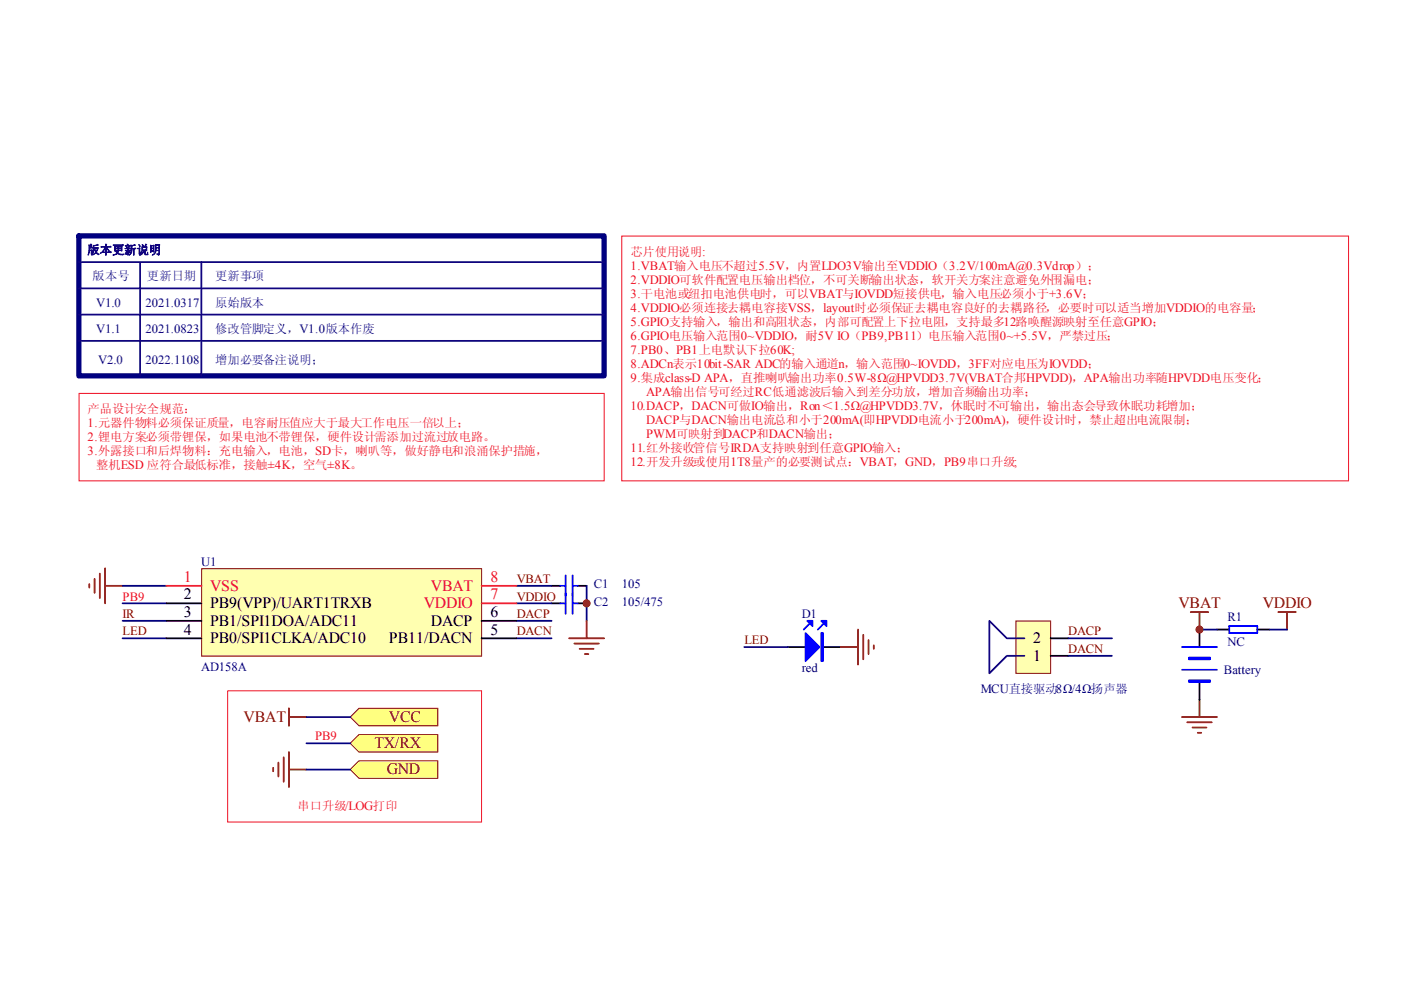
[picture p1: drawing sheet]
<svg xmlns="http://www.w3.org/2000/svg" width="297mm" height="210mm" viewBox="0 0 297 210" stroke-linecap="round" stroke-linejoin="round" font-family="sans-serif">
<defs><g id="words">
<g font-size="3.3" fill="#ee0e22">
<text x="38.9" y="123.4">1</text>
<text x="44.5" y="125.2">VSS</text>
<text x="91.4" y="125.2">VBAT</text>
<text x="104" y="123.4">8</text>
<text x="89.8" y="129">VDDIO</text>
<text x="104" y="127.1">7</text>
</g>
<g font-size="3.3">
<text x="38.9" y="130.8">3</text>
<text x="38.9" y="127.1">2</text>
<text x="44.5" y="129">PB9(VPP)/UART1TRXB</text>
<text x="104" y="130.8">6</text>
<text x="38.9" y="134.5">4</text>
<text x="44.5" y="136.3">PB0/SPI1CLKA/ADC10</text>
<text x="44.5" y="132.7">PB1/SPI1DOA/ADC11</text>
<text x="82.5" y="136.3">PB11/DACN</text>
<text x="91.4" y="132.7">DACP</text>
<text x="104" y="134.5">5</text>
<text x="219" y="136.3">2</text>
<text x="219" y="140.1">1</text>
</g>
<g font-size="3.3" fill="#800000">
<text x="249.9" y="129">VBAT</text>
<text x="267.7" y="129">VDDIO</text>
<text x="51.6" y="153.1">VBAT</text>
<text x="82.5" y="153.1">VCC</text>
<text x="79.4" y="158.6">TX/RX</text>
<text x="82" y="164.2">GND</text>
</g>
<g font-size="2.7" fill="#ee0e22">
<text x="133.7" y="57.2">1.VBAT输入电压不超过5.5V，内置LDO3V输出至VDDIO（3.2V/100mA@0.3Vdrop）；</text>
<text x="133.7" y="60.2">2.VDDIO可软件配置电压输出档位，不可关断输出状态，软开关方案注意避免外围漏电；</text>
<text x="133.7" y="63.2">3.干电池或纽扣电池供电时，可以VBAT与IOVDD短接供电，输入电压必须小于+3.6V；</text>
<text x="133.7" y="66.1">4.VDDIO必须连接去耦电容接VSS，layout时必须保证去耦电容良好的去耦路径，必要时可以适当增加VDDIO的电容量；</text>
<text x="133.7" y="69.1">5.GPIO支持输入，输出和高阻状态，内部可配置上下拉电阻，支持最多12路唤醒源映射至任意GPIO；</text>
<text x="133.7" y="72.1">6.GPIO电压输入范围0~VDDIO，耐5V IO（PB9,PB11）电压输入范围0~+5.5V，严禁过压；</text>
<text x="133.7" y="75">7.PB0、PB1上电默认下拉60K;</text>
<text x="133.7" y="78">8.ADCn表示10bit-SAR ADC的输入通道n，输入范围0~IOVDD，3FF对应电压为IOVDD；</text>
<text x="133.7" y="81">9.集成class-D APA，直推喇叭输出功率0.5W-8Ω@HPVDD3.7V(VBAT合邦HPVDD)，APA输出功率随HPVDD电压变化；</text>
<text x="137" y="83.9">APA输出信号可经过RC低通滤波后输入到差分功放，增加音频输出功率；</text>
<text x="133.7" y="86.9">10.DACP，DACN可做IO输出，Ron＜1.5Ω@HPVDD3.7V，休眠时不可输出，输出态会导致休眠功耗增加；</text>
<text x="137" y="89.8">DACP与DACN输出电流总和小于200mA(即HPVDD电流小于200mA)，硬件设计时，禁止超出电流限制；</text>
<text x="18.5" y="90.6">1.元器件物料必须保证质量，电容耐压值应大于最大工作电压一倍以上；</text>
<text x="18.5" y="93.6">2.锂电方案必须带锂保，如果电池不带锂保，硬件设计需添加过流过放电路。</text>
<text x="133.7" y="95.8">11.红外接收管信号IRDA支持映射到任意GPIO输入；</text>
<text x="137" y="92.8">PWM可映射到DACP和DACN输出；</text>
<text x="18.5" y="96.5">3.外露接口和后焊物料：充电输入，电池，SD卡，喇叭等，做好静电和浪涌保护措施，</text>
<text x="133.7" y="98.7">12.开发升级或使用1T8量产的必要测试点：VBAT，GND，PB9串口升级;</text>
<text x="26" y="127.4">PB9</text>
<text x="66.8" y="157">PB9</text>
</g>
<g font-size="2.7" fill="#11037f">
<text x="20.4" y="65">V1.0</text>
<text x="30.8" y="65">2021.0317</text>
<text x="20.4" y="70.5">V1.1</text>
<text x="30.8" y="70.5">2021.0823</text>
<text x="20.8" y="77.2">V2.0</text>
<text x="30.8" y="77.2">2022.1108</text>
</g>
<g font-size="2.7" fill="#000080">
<text x="42.7" y="119.9">U1</text>
<text x="125.9" y="124.7">C1</text>
<text x="131.8" y="124.7">105</text>
<text x="125.9" y="128.5">C2</text>
<text x="131.8" y="128.5">105/475</text>
<text x="170" y="131">D1</text>
<text x="260.3" y="131.8">R1</text>
<text x="260.3" y="137">NC</text>
<text x="42.7" y="142.2">AD158A</text>
<text x="170" y="142.5">red</text>
<text x="259.5" y="142.9">Battery</text>
<text x="207.9" y="147">MCU直接驱动8Ω/4Ω扬声器</text>
</g>
<g font-size="2.7" fill="#800000">
<text x="109.6" y="123.6">VBAT</text>
<text x="26" y="131">IR</text>
<text x="109.6" y="127.4">VDDIO</text>
<text x="109.6" y="131">DACP</text>
<text x="26" y="134.7">LED</text>
<text x="109.6" y="134.7">DACN</text>
<text x="157.8" y="136.6">LED</text>
<text x="226.5" y="134.7">DACP</text>
<text x="226.5" y="138.4">DACN</text>
</g>
<g font-size="2.6" fill="#11037f">
<text x="18.5" y="53.9">版本更新说明</text>
<text x="19.6" y="59.5">版本号</text>
<text x="31.2" y="59.5">更新日期</text>
<text x="45.6" y="59.5">更新事项</text>
<text x="45.6" y="65">原始版本</text>
<text x="45.6" y="70.5">修改管脚定义，V1.0版本作废</text>
<text x="45.6" y="77.2">增加必要备注说明；</text>
</g>
<g font-size="2.6" fill="#ee0e22">
<text x="133.7" y="54.2">芯片使用说明:</text>
<text x="18.5" y="87.6">产品设计安全规范：</text>
<text x="20.4" y="99.5">整机ESD 应符合最低标准，接触±4K，空气±8K。</text>
<text x="63.1" y="171.8">串口升级/LOG打印</text>
</g>
</g></defs>
<path d="M215.5 131.8h7.3v11h-7.3z" fill="#ffffb0"/>
<path d="M215.4 131.7h7.4v11.1h-7.4z" fill="none" stroke="#800000" stroke-width=".21"/>
<path d="M116.9 127.9h1.9M116.9 124.2h1.9M122.5 127.9h1.9M122.5 124.2h1.9M167.1 137.2h3.7M174.5 137.2h3.7M222.8 139h3.7M222.8 135.3h3.7M254.3 133.5v3.7M258 133.5h2.6M266.6 133.5h2.6M254.3 144.6v3.7" fill="none" stroke="#000" stroke-width=".37"/>
<g fill="none" stroke="#000080" stroke-width=".37">
<path d="M26 135.3h9.3M26 127.9h9.3M26 124.2h9.3M26 131.6h9.3M109.5 135.3h7.4M109.5 127.9h7.4M109.5 124.2h7.4M109.5 131.6h7.4M124.4 124.2v7.4M157.8 137.2h9.3M226.5 135.3h9.3M226.5 139h9.3"/>
<path d="M254.3 133.5h3.7M269.2 133.5h3.7"/>
</g>
<g fill="none" stroke="#800000" stroke-width=".37">
<path d="M18.9 123.8v.8M20.1 122.7v3M21.2 121.6v5.2M22.3 120.5v7.4M22.3 124.2h3.7M120.7 135.3h7.4M121.8 136.4h5.2M122.9 137.6h3M124 138.7h.7M124.4 131.6v3.7M178.2 137.2h3.7M181.9 133.5v7.4"/>
<path d="M183 134.6v5.2M184.1 135.7v3M185.3 136.8v.8M252.5 129.8h3.7M254.3 129.8v3.7M271 129.8h3.7M272.9 129.8v3.7M250.6 152h7.4M251.7 153.1h5.2M252.8 154.3h3M253.9 155.4h.8M254.3 148.3v3.7"/>
</g>
<path d="M118.8 127.9h1.1M118.8 124.2h1.1M119.9 122v8.1M121.4 127.9h1.1M121.4 122v8.1M121.4 124.2h1.1M171.9 132l-1.5 1.5M174.9 132l-1.5 1.5M250.6 137.2h7.4M260.6 132.7h6v1.5h-6zM250.6 142h7.4" fill="none" stroke="#00f" stroke-width=".37"/>
<g fill="#00f" stroke="#00f" stroke-width=".37">
<path d="M174.1 131.6h1.1v1.1z"/>
<path d="M171.2 131.6h1.1v1.1z"/>
<path d="M170.8 134.2l3 3-3 3z"/>
<path d="M252.1 139.4h4.4v.4h-4.4z" fill-rule="evenodd"/>
<path d="M252.1 144.2h4.4v.4h-4.4z" fill-rule="evenodd"/>
<path d="M174.1 134.2h.4v6h-.4z" fill-rule="evenodd"/>
</g>
<path d="M217.2 135.3h-3.7l-3.7-3.7v11.2l3.7-3.8h3.7" fill="none" stroke="#11037f" stroke-width=".37"/>
<path d="M42.8 120.7h59.3v18.4h-59.3z" fill="#ffffb0"/>
<path d="M42.8 120.6h59.3v18.5h-59.3z" fill="none" stroke="#800000" stroke-width=".21"/>
<path d="M35.3 131.6h7.4M35.3 135.3h7.4M35.3 127.9h7.4M102.1 131.6h7.4M102.1 135.3h7.4" fill="none" stroke="#000" stroke-width=".37"/>
<path d="M35.3 124.2h7.4M102.1 127.9h7.4M102.1 124.2h7.4" fill="none" stroke="#ee0e22" stroke-width=".37"/>
<path d="M16.7 50h111.4v29.7h-111.4z" fill="none" stroke="#000080" stroke-width="1.1"/>
<path d="M16.7 55.6h111.4M29.7 55.6v24.1M42.7 55.6v24.1M16.7 61.1h111.4M16.7 66.7h111.4M16.7 72.3h111.4" fill="none" stroke="#11037f" stroke-width=".37"/>
<path d="M131.8 50.1h154.1v51.9h-154.1zM16.8 83.4h111.3v18.6h-111.3z" fill="none" stroke="#ee0e22" stroke-width=".21"/>
<path d="M61.3 150.2v3.7M61.3 159.5v7.4M61.3 152h3.7M57.9 162.8v.7M59 161.7v2.9M60.1 160.6v5.2M61.3 163.2h3.7" fill="none" stroke="#800000" stroke-width=".37"/>
<g fill="#ffff80" stroke="#800000" stroke-width=".21">
<path d="M74.3 157.6l1.8-1.9h16.7v3.8h-16.7z" fill-rule="evenodd"/>
<path d="M74.3 163.2l1.8-1.9h16.7v3.7h-16.7z" fill-rule="evenodd"/>
<path d="M74.3 152l1.8-1.8h16.7v3.7h-16.7z" fill-rule="evenodd"/>
</g>
<path d="M65 152h9.3M65 157.6h9.3M65 163.2h9.3" fill="none" stroke="#000080" stroke-width=".37"/>
<path d="M48.3 146.5h53.8v27.8h-53.8z" fill="none" stroke="#ee0e22" stroke-width=".21"/>
<g fill="#800000" stroke="#800000" stroke-width=".21">
<circle cx="124.4" cy="127.9" r=".74"/>
<circle cx="254.3" cy="133.5" r=".74"/>
</g>
<use href="#words"/>
</svg>
